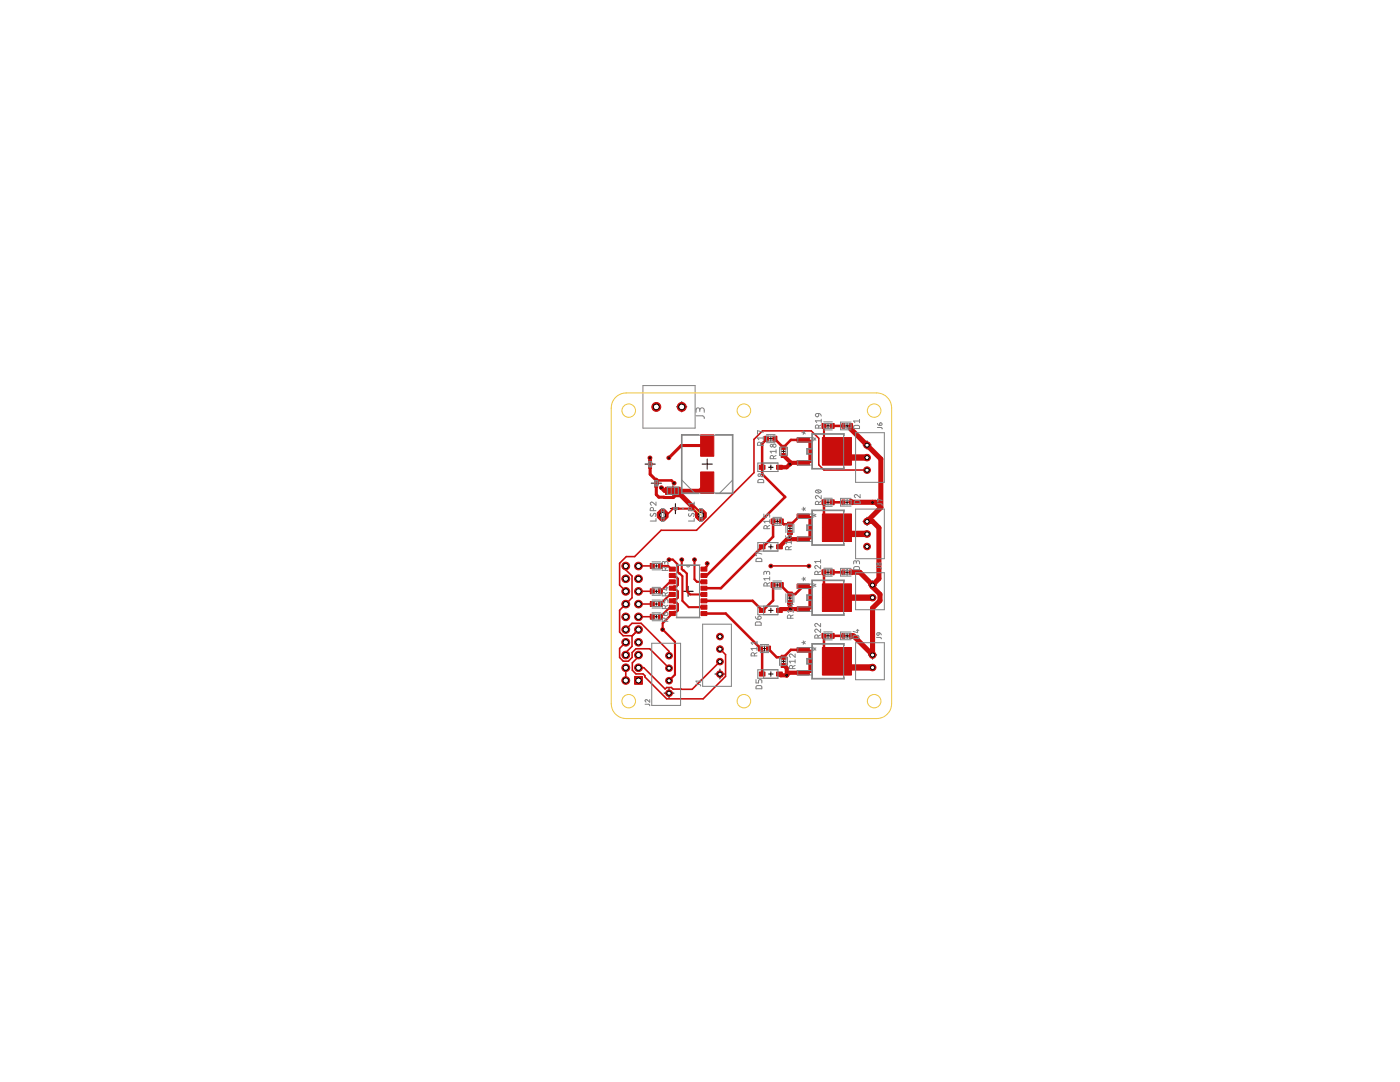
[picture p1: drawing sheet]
<svg xmlns="http://www.w3.org/2000/svg" width="279mm" height="216mm" viewBox="0 0 279 216" stroke-linecap="round" stroke-linejoin="round" font-family="sans-serif">
<g fill="none" stroke="#000" stroke-width=".2">
<path d="M128.7 92.6h2.1M129.8 91.6v2M130 96.4h2M131 95.4v2M133.3 97.9h2M134.3 96.9v2.1M135 81.2h2.1M136.1 80.2v2M140.1 92.6h2.1M141.1 91.6v2M153.3 87.5h1M153.4 93.2h.9"/>
<path d="M153.8 87v1.1M153.8 92.8v.9M155.9 90.1h.9M156.4 89.6v.9M164.2 90.1h2.1M164.7 85h1.1M165.2 84.5v1M165.2 89v2.1M165.2 99.7v1.1M168.6 85h.9M169.1 84.5v1M169.1 99.7v1"/>
<path d="M172.2 88.8h1.7M173 88v1.6M130.7 118h.6M130.7 112.9h.6M131 112.6v.6M131 117.7v.6M131.8 102.8h.9M132.2 102.3v.9M133.8 101.5h2M134.8 100.5v2M136.3 118h2M137.3 117v2"/>
<path d="M139.4 102.8h.9M139.9 102.3v.9M153.4 109.1h.9M153.8 108.7v.9M154.6 116.7h1M154.6 104h1M155.1 103.5v1M155.1 116.2v1M157.2 105.4h.9M157.2 119.3h.9M157.6 105v.9M157.6 118.9v.9"/>
<path d="M164.2 105.3h2.1M164.2 119.3h2.1M164.7 100.2h1.1M164.7 114.2h1.1M165.2 104.3v2M165.2 113.6v1.1M165.2 118.2v2.1M168.5 114.2h1.2M168.6 100.2h1M169.1 113.6v1.2M172.2 104h1.7M173 103.2v1.6"/>
<path d="M173.3 116.7h1.7M174.1 115.9v1.7M130.7 120.5h.6M130.7 123.1h.6M131 120.3v.5M131 122.8v.5M132.5 138.3h2M133.5 137.3v2M142.7 134.5h2M143.7 133.5v2M152.1 129.4h1M152.6 128.9v1"/>
<path d="M153.4 134.5h.9M153.4 121.8h.9M153.8 121.3v.9M153.8 134v.9M156 132h.8M156.4 131.6v.8M164.2 132h2.1M164.7 126.9h1.1M165.2 126.3v1.1M165.2 130.9v2.1M168.6 126.9h.9M169.1 126.4v1"/>
<path d="M173.3 130.7h1.7M174.1 129.9v1.6"/>
</g>
<g fill="#c90d0c" stroke="#c90d0c" stroke-width=".2">
<path d="M133.6 113.2h1.2v.8h-1.2z"/>
<path d="M133.6 114.4h1.2v.8h-1.2z"/>
<path d="M133.6 115.7h1.2v.8h-1.2z"/>
<path d="M133.6 117h1.2v.8h-1.2z"/>
<path d="M133.6 118.2h1.2v.8h-1.2z"/>
<path d="M133.6 119.5h1.2v.8h-1.2z"/>
<path d="M133.6 120.8h1.2v.8h-1.2z"/>
<path d="M133.6 122h1.2v.8h-1.2z"/>
<path d="M139.9 122h1.2v.8h-1.2z"/>
<path d="M139.9 120.8h1.2v.8h-1.2z"/>
<path d="M139.9 119.5h1.2v.8h-1.2z"/>
<path d="M139.9 118.2h1.2v.8h-1.2z"/>
<path d="M139.9 117h1.2v.8h-1.2z"/>
<path d="M139.9 115.7h1.2v.8h-1.2z"/>
<path d="M139.9 114.4h1.2v.8h-1.2z"/>
<path d="M139.9 113.2h1.2v.8h-1.2z"/>
<path d="M139.8 94.2h2.7v4.2h-2.7z"/>
<path d="M139.8 86.8h2.7v4.2h-2.7z"/>
<path d="M129.5 91.7h.5v.7h-.5z"/>
<path d="M129.5 92.8h.5v.7h-.5z"/>
<path d="M130.7 95.5h.6v.7h-.6z"/>
<path d="M130.7 96.6h.6v.7h-.6z"/>
<path d="M135 101.3h.5v.4h-.5z"/>
<path d="M134.1 101.3h.5v.4h-.5z"/>
<path d="M132.8 97.2h1.3v1.5h-1.3z"/>
<path d="M134.4 97.2h1.3v1.5h-1.3z"/>
<path d="M159.1 87.3h2.4v.9h-2.4z"/>
<path d="M159.1 91.9h2.4v.9h-2.4z"/>
<path d="M164.1 87.3h5.8v5.5h-5.8z"/>
<path d="M159.1 102.6h2.4v.9h-2.4z"/>
<path d="M159.1 107.1h2.4v.9h-2.4z"/>
<path d="M164.1 102.6h5.8v5.5h-5.8z"/>
<path d="M159.1 116.5h2.4v.9h-2.4z"/>
<path d="M159.1 121.1h2.4v.9h-2.4z"/>
<path d="M164.1 116.5h5.8v5.5h-5.8z"/>
<path d="M159.1 129.2h2.4v.9h-2.4z"/>
<path d="M159.1 133.8h2.4v.9h-2.4z"/>
<path d="M164.1 129.2h5.8v5.5h-5.8z"/>
<path d="M129.8 112.4h.8v1h-.8z"/>
<path d="M131.4 112.4h.8v1h-.8z"/>
<path d="M129.8 117.5h.8v1h-.8z"/>
<path d="M131.4 117.5h.8v1h-.8z"/>
<path d="M129.8 120h.8v1h-.8z"/>
<path d="M131.4 120h.8v1h-.8z"/>
<path d="M129.8 122.6h.8v.9h-.8z"/>
<path d="M131.4 122.6h.8v.9h-.8z"/>
<path d="M151.3 128.9h.8v1h-.8z"/>
<path d="M153 128.9h.8v1h-.8z"/>
<path d="M155.9 132.4h1v.8h-1z"/>
<path d="M155.9 130.7h1v.9h-1z"/>
<path d="M153.9 116.2h.8v1h-.8z"/>
<path d="M155.5 116.2h.8v1h-.8z"/>
<path d="M157.2 119.8h.9v.8h-.9z"/>
<path d="M157.2 118.1h.9v.8h-.9z"/>
<path d="M153.9 103.5h.8v1h-.8z"/>
<path d="M155.5 103.5h.8v1h-.8z"/>
<path d="M157.2 105.8h.9v.8h-.9z"/>
<path d="M157.2 104.2h.9v.8h-.9z"/>
<path d="M152.6 87h.8v1h-.8z"/>
<path d="M154.2 87h.8v1h-.8z"/>
<path d="M155.9 90.5h1v.8h-1z"/>
<path d="M155.9 88.9h1v.8h-1z"/>
<path d="M164 84.5h.8v1h-.8z"/>
<path d="M165.7 84.5h.8v1h-.8z"/>
<path d="M164 99.7h.8v1h-.8z"/>
<path d="M165.7 99.7h.8v1h-.8z"/>
<path d="M164 113.7h.8v1h-.8z"/>
<path d="M165.7 113.7h.8v1h-.8z"/>
<path d="M164 126.4h.8v1h-.8z"/>
<path d="M165.7 126.4h.8v1h-.8z"/>
<path d="M168 84.5h.6v.9h-.6z"/>
<path d="M169.5 84.5h.6v.9h-.6z"/>
<path d="M168 99.8h.6v.9h-.6z"/>
<path d="M169.5 99.8h.6v.9h-.6z"/>
<path d="M168 113.7h.6v1h-.6z"/>
<path d="M169.5 113.7h.6v1h-.6z"/>
<path d="M168 126.4h.6v.9h-.6z"/>
<path d="M169.5 126.4h.6v.9h-.6z"/>
<path d="M151.5 134.1h1.2v.8h-1.2z"/>
<path d="M155 134.1h1.1v.8h-1.1z"/>
<path d="M151.5 121.4h1.2v.8h-1.2z"/>
<path d="M155 121.4h1.1v.8h-1.1z"/>
<path d="M151.5 108.7h1.2v.8h-1.2z"/>
<path d="M155 108.7h1.1v.8h-1.1z"/>
<path d="M151.5 92.8h1.2v.8h-1.2z"/>
<path d="M155 92.8h1.1v.8h-1.1z"/>
</g>
<path d="M132 97.3l.6 .6h.9M135.1 97.9h4.4M156.4 90.9l1.4 1.5h2.5M157.9 92.4l-.9 .8h-1.4M158.9 107.6h-1.8l-1.5 1.5M155.6 134.5l.2 .2h1.2M156.4 132.8l.6 .5v1.4M157.6 120.2l.2 1.3M160.3 134.2h-2.8l-.5 .5M160.3 121.5h-4.5l-.2 .3" fill="none" stroke="#c90d0c" stroke-width=".83"/>
<path d="M129.8 93.2v1.4l1.2 1.3M131 97v1.7l.5 .5 2.9 .1 .3-.4h1.3l-.9-1M141.1 96.3l-1.6 1.6M141.1 88.9h-5.1l-2.5 2.4M157.6 106.2v1.2l.2 .2h2.5" fill="none" stroke="#c90d0c" stroke-width=".61"/>
<g fill="none" stroke="#c90d0c" stroke-width=".51">
<path d="M129.7 91.3l.1 .8M131 95.9h3l.5 .5M153 87.5l-.9 1v6.1l4.6 4.6M154.6 87.5l1.7 1.8 1.5-1.5h2.5M156.7 99.2l-15.7 15.6h-.5M164.4 87.5l2.6 2.6M166.1 85h2.2M154.3 104v3.1l-10.4 10.3h-3.4M154.3 116.7v3.1l-2 2h-.2l-1.9-1.9h-9.7M155.9 116.7v.2l1.6 1.6h1.2l1.6-1.5M160.3 103h-.8l-1.6 1.6h-1.5l-.5-.6M164.4 100.2v2.5l2.6 2.6"/>
<path d="M164.4 114.2v2.5l2.6 2.6M166.1 100.2h2.2M166.1 114.2h2.2M169.8 100.1v.1M140.5 122.4h4.3l6.9 6.9 .4 .5v4.7M153.4 129.4l1.6 1.7h1.4l1.4-1.4h2.5M164.4 126.9v2.5l2.6 2.6M166.1 126.9h2.2"/>
</g>
<g fill="none" stroke="#c90d0c" stroke-width=".32">
<path d="M169.8 85.6l3.2 3.2M173 93.8h-8.6l-1-1v-5.3l-1.5-1.5h-9.7l-1.7 1.7v6.6l-11.5 11.5h-7.1l-5.2 5.3h-1.7l-1.3 1.3v4.4l1.2 1.2M124.9 112.9v.8l1.2 1.2v4.4l-2.4 2.5v4.3l.7 .8h1.8M127.4 118h2.8M127.4 112.9h2.8M134.3 101.5l-1.2 1.3h-.9M153.8 112.9h7.6M124.9 128.1l-1.2 1.3v1.8l.7 .7h1l.8-.7v-1l.7-.7h2.8l3.8 3.8M124.9 133.2v2.6M124.9 125.6l1.2-1.2h1.9l5.5 5.6v.8M127.4 125.6l-1.3 1.3v2.1l-1.2 1.2v.5M127.4 123.1h2.8"/>
<path d="M127.4 120.5h2.8M143.7 132l-5.6 5.5h-3.8l-.3-.3h-.9l-.4 .3-4.2-4.3h-1.1M143.7 129.5l1.1 1.1v4.4l-4.5 4.4h-7.2l-4.4-4.3v-.3l-.4-.3h-1.4l-.7-.8v-1.4l1.2-1.3v-.3"/>
</g>
<g fill="none" stroke="#c90d0c" stroke-width=".42">
<path d="M164.4 85v2.5l2.4 2.3M131.8 112.9h1.5l.7 .7h.2M131.8 118h.1M133.5 111.7h.8l.9 .8 .1 1.7 .9 .8v4.9l1.3 1.3h3M134.2 114.8l.3 .4h.5l.3 .3v1.2l-.3 .3h-.5l-.3 .4 .3 .3h.5l.3 .3v1.3l-.3 .2h-.5l-.3 .4 .3 .3h.5l.3 .3v1.3l-.3 .3h-.5l-2.3 2.3v1.2l2.5 2.5v6.5l-1.2 1.2M134.2 116.1h-.5l-1.9 1.9M134.2 118.6h-.5l-1.9 1.9M135.2 101.5h3.4M136.1 111.7v1.9l1 .8v3.6l.6 .6h2.8M138.6 111.7v3.9l.5 .5h1.4M141.1 112.4v.5l-.6 .7M131.8 120.5h.1"/>
<path d="M131.8 123.1h.1M134.2 121.2h-.5l-1.9 1.9"/>
</g>
<path d="M136 98.9l3.9 3.9M169.8 85v.6l6 6v9.7M169.8 100.1l.2 .1h4.8l1 1.1M169.8 114.2h1.8l2.5 2.5M174.1 116.7v.4l1.5 1.5v1.2l-1.5 1.5v9.4l-3.8-3.8h-.5M175.8 101.3l-2.8 2.7h1.1l1.3 1.3v10.2l-1.3 1.2" fill="none" stroke="#c90d0c" stroke-width="1"/>
<path d="M167 90.1l1.3 1.2h4.7M166.1 118.4l.9 .9 7.1-.1M166.8 105.1l1.5 1.4h4.7M167 132l1.3 1.2h5.8" fill="none" stroke="#c90d0c" stroke-width="1.3"/>
<circle cx="143.7" cy="134.5" r=".67" fill="#c90d0c" stroke="#c90d0c" stroke-width=".2"/>
<circle cx="143.7" cy="134.5" r=".41" fill="#fff" stroke="#000" stroke-width=".2"/>
<circle cx="143.7" cy="132" r=".67" fill="#c90d0c" stroke="#c90d0c" stroke-width=".2"/>
<circle cx="143.7" cy="132" r=".41" fill="#fff" stroke="#000" stroke-width=".2"/>
<circle cx="143.7" cy="129.5" r=".67" fill="#c90d0c" stroke="#c90d0c" stroke-width=".2"/>
<circle cx="143.7" cy="129.5" r=".41" fill="#fff" stroke="#000" stroke-width=".2"/>
<circle cx="143.7" cy="127" r=".67" fill="#c90d0c" stroke="#c90d0c" stroke-width=".2"/>
<circle cx="143.7" cy="127" r=".41" fill="#fff" stroke="#000" stroke-width=".2"/>
<circle cx="133.5" cy="138.3" r=".67" fill="#c90d0c" stroke="#c90d0c" stroke-width=".2"/>
<circle cx="133.5" cy="138.3" r=".41" fill="#fff" stroke="#000" stroke-width=".2"/>
<circle cx="133.5" cy="135.8" r=".67" fill="#c90d0c" stroke="#c90d0c" stroke-width=".2"/>
<circle cx="133.5" cy="135.8" r=".41" fill="#fff" stroke="#000" stroke-width=".2"/>
<circle cx="133.5" cy="133.3" r=".67" fill="#c90d0c" stroke="#c90d0c" stroke-width=".2"/>
<circle cx="133.5" cy="133.3" r=".41" fill="#fff" stroke="#000" stroke-width=".2"/>
<circle cx="133.5" cy="130.8" r=".67" fill="#c90d0c" stroke="#c90d0c" stroke-width=".2"/>
<circle cx="133.5" cy="130.8" r=".41" fill="#fff" stroke="#000" stroke-width=".2"/>
<circle cx="136.1" cy="81.2" r=".89" fill="#c90d0c" stroke="#c90d0c" stroke-width=".2"/>
<circle cx="136.1" cy="81.2" r=".58" fill="#fff" stroke="#000" stroke-width=".2"/>
<circle cx="131" cy="81.2" r=".89" fill="#c90d0c" stroke="#c90d0c" stroke-width=".2"/>
<circle cx="131" cy="81.2" r=".58" fill="#fff" stroke="#000" stroke-width=".2"/>
<circle cx="173" cy="88.8" r=".67" fill="#c90d0c" stroke="#c90d0c" stroke-width=".2"/>
<circle cx="173" cy="88.8" r=".41" fill="#fff" stroke="#000" stroke-width=".2"/>
<circle cx="173" cy="91.3" r=".67" fill="#c90d0c" stroke="#c90d0c" stroke-width=".2"/>
<circle cx="173" cy="91.3" r=".41" fill="#fff" stroke="#000" stroke-width=".2"/>
<circle cx="173" cy="93.8" r=".67" fill="#c90d0c" stroke="#c90d0c" stroke-width=".2"/>
<circle cx="173" cy="93.8" r=".41" fill="#fff" stroke="#000" stroke-width=".2"/>
<circle cx="173" cy="104" r=".67" fill="#c90d0c" stroke="#c90d0c" stroke-width=".2"/>
<circle cx="173" cy="104.1" r=".41" fill="#fff" stroke="#000" stroke-width=".2"/>
<circle cx="173" cy="106.5" r=".67" fill="#c90d0c" stroke="#c90d0c" stroke-width=".2"/>
<circle cx="173" cy="106.6" r=".41" fill="#fff" stroke="#000" stroke-width=".2"/>
<circle cx="173" cy="109" r=".67" fill="#c90d0c" stroke="#c90d0c" stroke-width=".2"/>
<circle cx="173" cy="109.1" r=".41" fill="#fff" stroke="#000" stroke-width=".2"/>
<circle cx="174.1" cy="116.7" r=".67" fill="#c90d0c" stroke="#c90d0c" stroke-width=".2"/>
<circle cx="174.1" cy="116.8" r=".41" fill="#fff" stroke="#000" stroke-width=".2"/>
<circle cx="174.1" cy="119.2" r=".67" fill="#c90d0c" stroke="#c90d0c" stroke-width=".2"/>
<circle cx="174.1" cy="119.3" r=".41" fill="#fff" stroke="#000" stroke-width=".2"/>
<circle cx="174.1" cy="130.7" r=".67" fill="#c90d0c" stroke="#c90d0c" stroke-width=".2"/>
<circle cx="174.1" cy="130.7" r=".41" fill="#fff" stroke="#000" stroke-width=".2"/>
<circle cx="174.1" cy="133.2" r=".67" fill="#c90d0c" stroke="#c90d0c" stroke-width=".2"/>
<circle cx="174.1" cy="133.2" r=".41" fill="#fff" stroke="#000" stroke-width=".2"/>
<circle cx="139.9" cy="102.8" r="1.17" fill="#c90d0c" stroke="#c90d0c" stroke-width=".2"/>
<circle cx="139.9" cy="102.8" r=".54" fill="#fff" stroke="#000" stroke-width=".2"/>
<circle cx="132.2" cy="102.8" r="1.17" fill="#c90d0c" stroke="#c90d0c" stroke-width=".2"/>
<circle cx="132.3" cy="102.8" r=".54" fill="#fff" stroke="#000" stroke-width=".2"/>
<path d="M126.6 135h1.6v1.5h-1.6z" fill="#c90d0c" stroke="#c90d0c" stroke-width=".2"/>
<circle cx="127.4" cy="135.8" r=".52" fill="#fff" stroke="#000" stroke-width=".2"/>
<circle cx="124.9" cy="135.8" r=".77" fill="#c90d0c" stroke="#c90d0c" stroke-width=".2"/>
<circle cx="124.9" cy="135.8" r=".52" fill="#fff" stroke="#000" stroke-width=".2"/>
<circle cx="127.4" cy="133.2" r=".77" fill="#c90d0c" stroke="#c90d0c" stroke-width=".2"/>
<circle cx="127.4" cy="133.2" r=".52" fill="#fff" stroke="#000" stroke-width=".2"/>
<circle cx="124.9" cy="133.2" r=".77" fill="#c90d0c" stroke="#c90d0c" stroke-width=".2"/>
<circle cx="124.9" cy="133.2" r=".52" fill="#fff" stroke="#000" stroke-width=".2"/>
<circle cx="127.4" cy="130.7" r=".77" fill="#c90d0c" stroke="#c90d0c" stroke-width=".2"/>
<circle cx="127.4" cy="130.7" r=".52" fill="#fff" stroke="#000" stroke-width=".2"/>
<circle cx="124.9" cy="130.7" r=".77" fill="#c90d0c" stroke="#c90d0c" stroke-width=".2"/>
<circle cx="124.9" cy="130.7" r=".52" fill="#fff" stroke="#000" stroke-width=".2"/>
<circle cx="127.4" cy="128.2" r=".77" fill="#c90d0c" stroke="#c90d0c" stroke-width=".2"/>
<circle cx="127.4" cy="128.2" r=".52" fill="#fff" stroke="#000" stroke-width=".2"/>
<circle cx="124.9" cy="128.2" r=".77" fill="#c90d0c" stroke="#c90d0c" stroke-width=".2"/>
<circle cx="124.9" cy="128.2" r=".52" fill="#fff" stroke="#000" stroke-width=".2"/>
<circle cx="127.4" cy="125.6" r=".77" fill="#c90d0c" stroke="#c90d0c" stroke-width=".2"/>
<circle cx="127.4" cy="125.6" r=".52" fill="#fff" stroke="#000" stroke-width=".2"/>
<circle cx="124.9" cy="125.6" r=".77" fill="#c90d0c" stroke="#c90d0c" stroke-width=".2"/>
<circle cx="124.9" cy="125.6" r=".52" fill="#fff" stroke="#000" stroke-width=".2"/>
<circle cx="127.4" cy="123.1" r=".77" fill="#c90d0c" stroke="#c90d0c" stroke-width=".2"/>
<circle cx="127.4" cy="123.1" r=".52" fill="#fff" stroke="#000" stroke-width=".2"/>
<circle cx="124.9" cy="123.1" r=".77" fill="#c90d0c" stroke="#c90d0c" stroke-width=".2"/>
<circle cx="124.9" cy="123.1" r=".52" fill="#fff" stroke="#000" stroke-width=".2"/>
<circle cx="127.4" cy="120.5" r=".77" fill="#c90d0c" stroke="#c90d0c" stroke-width=".2"/>
<circle cx="127.4" cy="120.5" r=".52" fill="#fff" stroke="#000" stroke-width=".2"/>
<circle cx="124.9" cy="120.5" r=".77" fill="#c90d0c" stroke="#c90d0c" stroke-width=".2"/>
<circle cx="124.9" cy="120.5" r=".52" fill="#fff" stroke="#000" stroke-width=".2"/>
<circle cx="127.4" cy="118" r=".77" fill="#c90d0c" stroke="#c90d0c" stroke-width=".2"/>
<circle cx="127.4" cy="118" r=".52" fill="#fff" stroke="#000" stroke-width=".2"/>
<circle cx="124.9" cy="118" r=".77" fill="#c90d0c" stroke="#c90d0c" stroke-width=".2"/>
<circle cx="124.9" cy="118" r=".52" fill="#fff" stroke="#000" stroke-width=".2"/>
<circle cx="127.4" cy="115.5" r=".77" fill="#c90d0c" stroke="#c90d0c" stroke-width=".2"/>
<circle cx="127.4" cy="115.5" r=".52" fill="#fff" stroke="#000" stroke-width=".2"/>
<circle cx="124.9" cy="115.5" r=".77" fill="#c90d0c" stroke="#c90d0c" stroke-width=".2"/>
<circle cx="124.9" cy="115.5" r=".52" fill="#fff" stroke="#000" stroke-width=".2"/>
<circle cx="127.4" cy="112.9" r=".77" fill="#c90d0c" stroke="#c90d0c" stroke-width=".2"/>
<circle cx="127.4" cy="112.9" r=".52" fill="#fff" stroke="#000" stroke-width=".2"/>
<circle cx="124.9" cy="112.9" r=".77" fill="#c90d0c" stroke="#c90d0c" stroke-width=".2"/>
<circle cx="124.9" cy="112.9" r=".52" fill="#fff" stroke="#000" stroke-width=".2"/>
<circle cx="157" cy="134.8" r=".37" fill="#c90d0c" stroke="#c90d0c" stroke-width=".2"/>
<circle cx="157" cy="134.8" r=".16" fill="#fff" stroke="#000" stroke-width=".2"/>
<circle cx="157.7" cy="107.4" r=".37" fill="#c90d0c" stroke="#c90d0c" stroke-width=".2"/>
<circle cx="157.7" cy="107.4" r=".16" fill="#fff" stroke="#000" stroke-width=".2"/>
<circle cx="157.7" cy="92.6" r=".37" fill="#c90d0c" stroke="#c90d0c" stroke-width=".2"/>
<circle cx="157.7" cy="92.6" r=".16" fill="#fff" stroke="#000" stroke-width=".2"/>
<circle cx="157.8" cy="121.6" r=".37" fill="#c90d0c" stroke="#c90d0c" stroke-width=".2"/>
<circle cx="157.8" cy="121.5" r=".16" fill="#fff" stroke="#000" stroke-width=".2"/>
<circle cx="129.7" cy="91.4" r=".37" fill="#c90d0c" stroke="#c90d0c" stroke-width=".2"/>
<circle cx="129.7" cy="91.3" r=".16" fill="#fff" stroke="#000" stroke-width=".2"/>
<circle cx="132.3" cy="125.6" r=".37" fill="#c90d0c" stroke="#c90d0c" stroke-width=".2"/>
<circle cx="132.3" cy="125.6" r=".16" fill="#fff" stroke="#000" stroke-width=".2"/>
<circle cx="161.4" cy="112.9" r=".37" fill="#c90d0c" stroke="#c90d0c" stroke-width=".2"/>
<circle cx="161.4" cy="112.9" r=".16" fill="#fff" stroke="#000" stroke-width=".2"/>
<circle cx="153.8" cy="112.9" r=".37" fill="#c90d0c" stroke="#c90d0c" stroke-width=".2"/>
<circle cx="153.8" cy="112.9" r=".16" fill="#fff" stroke="#000" stroke-width=".2"/>
<circle cx="132" cy="97.3" r=".37" fill="#c90d0c" stroke="#c90d0c" stroke-width=".2"/>
<circle cx="132" cy="97.3" r=".16" fill="#fff" stroke="#000" stroke-width=".2"/>
<circle cx="174.1" cy="100.2" r=".37" fill="#c90d0c" stroke="#c90d0c" stroke-width=".2"/>
<circle cx="174.1" cy="100.2" r=".16" fill="#fff" stroke="#000" stroke-width=".2"/>
<circle cx="133.5" cy="91.4" r=".37" fill="#c90d0c" stroke="#c90d0c" stroke-width=".2"/>
<circle cx="133.5" cy="91.3" r=".16" fill="#fff" stroke="#000" stroke-width=".2"/>
<circle cx="134.5" cy="96.4" r=".37" fill="#c90d0c" stroke="#c90d0c" stroke-width=".2"/>
<circle cx="134.5" cy="96.4" r=".16" fill="#fff" stroke="#000" stroke-width=".2"/>
<circle cx="141.1" cy="112.4" r=".37" fill="#c90d0c" stroke="#c90d0c" stroke-width=".2"/>
<circle cx="141.1" cy="112.4" r=".16" fill="#fff" stroke="#000" stroke-width=".2"/>
<circle cx="138.6" cy="111.7" r=".37" fill="#c90d0c" stroke="#c90d0c" stroke-width=".2"/>
<circle cx="138.6" cy="111.7" r=".16" fill="#fff" stroke="#000" stroke-width=".2"/>
<circle cx="136.1" cy="111.7" r=".37" fill="#c90d0c" stroke="#c90d0c" stroke-width=".2"/>
<circle cx="136.1" cy="111.7" r=".16" fill="#fff" stroke="#000" stroke-width=".2"/>
<circle cx="133.5" cy="111.7" r=".37" fill="#c90d0c" stroke="#c90d0c" stroke-width=".2"/>
<circle cx="133.5" cy="111.7" r=".16" fill="#fff" stroke="#000" stroke-width=".2"/>
<g fill="#c90d0c" stroke="#c90d0c" stroke-width=".2">
<path d="M129.4 92.4h.7v.4h-.7z" fill-rule="evenodd"/>
<path d="M129.4 92.4h.7v.4h-.7z" fill-rule="evenodd"/>
<path d="M130.7 96.2h.6v.5h-.6z" fill-rule="evenodd"/>
<path d="M130.6 96.2h.7v.5h-.7z" fill-rule="evenodd"/>
<path d="M134.6 101.3h.4v.4h-.4z" fill-rule="evenodd"/>
<path d="M134.6 101.2h.4v.5h-.4z" fill-rule="evenodd"/>
<path d="M134.2 97.2h.2v1.4h-.2z" fill-rule="evenodd"/>
<path d="M134.2 97.2h.2v1.5h-.2z" fill-rule="evenodd"/>
<path d="M161.4 87.8h.6v4.5h-.6z" fill-rule="evenodd"/>
<path d="M161.4 103.1h.6v4.4h-.6z" fill-rule="evenodd"/>
<path d="M161.4 117h.6v4.5h-.6z" fill-rule="evenodd"/>
<path d="M161.4 129.7h.6v4.5h-.6z" fill-rule="evenodd"/>
</g>
<g fill="none" stroke="#808080" stroke-width=".2">
<path d="M128.3 76.9h10.4v8.5h-10.4zM129.5 92.4h.5M129.5 92.1h.5v1h-.5zM129.5 92.8h.5M130.7 96.2h.6M130.7 95.9h.6v1h-.6zM130.7 96.6h.6M133.2 97.2h2.2v1.5h-2.2zM133.9 97.2v1.5M134.6 97.2v1.5M136.1 95.8l2.5 2.6M136.1 86.8h10.1v11.6h-10.1z"/>
<path d="M138.9 83h1.4l.2 .2v.3M139.5 86.7h-3.5v11.8h3.5M139.7 81.8a.44 .44 0 0 1 .4-.4 .44 .44 0 0 1 .4 .4v.5M139.7 82.1v-.4a.37 .37 0 0 0-.4-.3 .37 .37 0 0 0-.4 .3v.6M142.8 86.7h3.5v11.8h-3.5M146.2 95.8l-2.5 2.6M151.2 92.4h4.1v1.7h-4.1zM151.4 95.8l.8-.1 .2 .2v.4h-1.1zM151.8 88.9l-.1-.6h-.4l-.1 .6h1.1M152.3 86.3l-1.1-.4v.7h.1M152.3 88.2l-.5 .3M152.3 87.4h-1.1l.2 .3"/>
<path d="M152.3 87.1v.6M152.4 92.4v1.7M153 86.7h1.7M153 88.3h1.7M153 87.1h1.7v.9h-1.7zM154.4 91.5l-.2-.5h-.4l-.1 .5h1.2M154.9 90.9l-.5 .2M154.9 90.1h-1.2l.3 .3M154.9 89.7v.7M155.6 89.2v1.7M155.9 89.2h.9v1.7h-.9zM157.2 89.2v1.7"/>
<path d="M160 86.3h.4M160.3 86l.1 .3M160.4 86.3l.3 .3M160.4 86.3l-.1 .4M160.7 86.1l-.3 .2M162.1 91.9h-2.9v.9h2.9M162.1 86.7h6.3v6.8h-6.3zM162.1 87.3h-2.9v.9h2.9M162.1 89.6h-1v.9h1M162.1 87.6h.4M162.4 87.2l.1 .4M162.5 87.6l.3 .2"/>
<path d="M162.5 87.6l-.1 .4M162.8 82.6l.6-.1v.4a.33 .33 0 0 1-.5 .2 .33 .33 0 0 1-.1-.5zM162.8 97.9a.63 .63 0 0 1 1.1 .3 .64 .64 0 0 1-1.1-.2zM162.8 87.4l-.3 .2M163 97.8l.6 .5M163.4 85.4l-.1-.5-.3-.1-.2 .2-.1 .4h1.2M163.4 82.5l.4 .2 .1 .3M163.9 98.9v.6l-.7-.5a.32 .32 0 0 0-.5 .1 .32 .32 0 0 0 .3 .4M163.9 84.8l-.5 .2M163.9 84h-1.2l.3 .3M163.9 83.7v.6M164.4 84.2h1.7"/>
<path d="M164.4 85.8h1.7M164.4 99.4h1.7M164.4 84.5h1.7v1h-1.7zM164.4 99.7h1.7v1h-1.7zM168.3 84.6h1.6v.8h-1.6zM168.3 99.8h1.6v.8h-1.6zM168.5 87v-.5h-6.5v3h-1v1.1h1v3h6.5v-.4M169.9 84.2h-2.2v1.6h2.2M169.9 99.4h-2.2v1.6h2.2M170.5 85l.8-.1 .2 .2v.4h-1.1zM170.6 99.9h.9l.1 .2 .1 .4h-1.2zM170.8 86.3h5.7v9.9h-5.7z"/>
<path d="M171.5 83.7v.6M171.5 84h-1.1l.2 .3M171.7 98.7v.6l-.7-.5a.32 .32 0 0 0-.5 .1 .32 .32 0 0 0 .3 .4M175.1 85.3h.8l.1 .3M175.1 84.5l.1 .3 .3 .1M175.6 84.4a.26 .26 0 0 1 .4 .1 .26 .26 0 0 1-.2 .4h-.3zM176 99.9l-.9-.3v.5h.1M129.9 102.5a.28 .28 0 0 0-.1 .4 .28 .28 0 0 0 .5 0l.2-.3a.28 .28 0 0 1 .4-.1 .28 .28 0 0 1 0 .4l-.1 .2M130.1 112.1h1.7M130.1 113.7h1.7M130.1 117.2h1.7M130.1 118.8h1.7"/>
<path d="M130.1 119.7h1.7M130.1 117.5h1.7v1h-1.7zM130.1 112.4h1.7v1h-1.7zM130.4 101.9l-.1-.6h-.4l-.1 .6h1.1M130.9 100.2v.6l-.6-.5a.32 .32 0 0 0-.5 .1 .32 .32 0 0 0 .2 .4M130.9 103.5v.5h-1.1M132 101.5h.5v2.5h-.5zM132 102.1h.5M132 103.4h.5M132.1 119.6v.7h.6v-.4a.33 .33 0 0 1 .3-.3 .33 .33 0 0 1 .3 .3v.4M132.7 112.4l.1-.3 .3-.1 .2 .2v.5M132.7 112.5l-.1-.3-.3-.2-.1 .2-.1 .5"/>
<path d="M132.8 113.8l-.1-.6h-.4l-.2 .6h1.2M132.8 118.9l-.1-.6h-.4l-.2 .6h1.2M132.8 117.3h.5M133.1 117.1v.7l-1-.3M133.3 113.2l-.5 .2M133.3 118.2l-.5 .3M134.5 101.3h.6v.4h-.6zM134.6 101.3v.4M134.9 112.7h4.8M135 101.3v.4M135.1 112.8h4.5v10.3h-4.5zM136.3 101.4v.2z"/>
<path d="M137 112.8l.3 .3h.2l.1-.3M137.5 102.5a.28 .28 0 0 0-.1 .4 .28 .28 0 0 0 .5 0l.2-.3a.28 .28 0 0 1 .4-.1 .28 .28 0 0 1 0 .4l-.1 .2M138 101.9v-.5l-.2-.1h-.3l-.1 .6h1.1M138.5 103.5v.5h-1.1M138.5 100.2v.6M138.5 100.5h-1.1l.2 .3M139.6 101.5h.5v2.5h-.5zM139.6 102.1h.5M139.6 103.4h.5M151 111.5l.8-.1 .2 .2v.5h-1.1zM151.2 108.3h4.1v1.7h-4.1zM152 110.6l-1.1-.4v.7h.1"/>
<path d="M152.4 108.3v1.7M152.4 102.6v.6h.6v-.4a.32 .32 0 0 1 .3-.2 .32 .32 0 0 1 .3 .2v.4M153 114.3l.2-.3 .3 .1 .1 .5M153 114.5v-.4l-.3-.1-.2 .1-.1 .5M153.1 116.9l-.1-.6h-.4l-.2 .6h1.2M153.1 105.5l-.1-.6h-.4l-.2 .6h1.2M153.6 104h-1.2l.3 .4M153.6 116.3l-.5 .2M153.6 115.5h-1.2l.3 .3M153.6 103.7v.7M153.6 115.1v.7M153.6 104.8l-.5 .3"/>
<path d="M154.2 116.2h1.8v1h-1.8zM154.2 115.9h1.8M154.2 117.5h1.8M154.2 103.2h1.8M154.2 104.8h1.8M154.2 103.5h1.8v1h-1.8zM156.8 106.9a.51 .51 0 0 0 .5 .5M156.8 104.6v1.7M156.8 118.5v1.7M157.2 104.6h.9v1.7h-.9zM157.2 118.5h.9v1.7h-.9zM157.4 106.8a.33 .33 0 0 1 .5 .1 .33 .33 0 0 1-.3 .5h-.3z"/>
<path d="M157.4 109.7l-.1-.6h-.4l-.1 .6h1.1M157.9 109l-.5 .3M157.9 108.2h-1.1l.2 .3M157.9 107.9v.6M158.4 104.6v1.7M158.4 118.5v1.7M160 101.6h.4M160 115.5h.4M160.3 101.2l.1 .4M160.3 115.2l.1 .3M160.4 101.6l.3 .2M160.4 101.6l-.1 .3"/>
<path d="M160.4 115.5l.3 .3M160.4 115.5l-.1 .4M160.7 101.3l-.3 .3M160.7 115.3l-.3 .2M162.1 118.8h-1v.9h1M162.1 115.9h6.3v6.8h-6.3zM162.1 101.9h6.3v6.8h-6.3zM162.1 102.6h-2.9v.9h2.9M162.1 107.1h-2.9v.9h2.9M162.1 116.5h-2.9v.9h2.9M162.1 104.9h-1v.8h1M162.1 102.8h.4"/>
<path d="M162.1 116.8h.4M162.4 102.5l.1 .3M162.4 116.4l.1 .4M162.5 102.8l.3 .3M162.5 102.8l-.1 .4M162.5 116.8l.3 .2M162.5 116.8l-.1 .4M162.8 102.6l-.3 .2M162.8 116.6l-.3 .2M163.3 114.6l-.2-.6h-.4l-.1 .6h1.2M163.4 100.7l-.1-.6-.3-.1-.2 .2-.1 .5h1.2M163.8 112.8v.7l-.7-.6a.32 .32 0 0 0-.5 .1 .32 .32 0 0 0 .3 .5"/>
<path d="M163.8 114l-.5 .2M163.8 111.7v.7M163.8 112h-1.2l.3 .4M163.9 100l-.5 .3M164.4 113.7h1.7v1h-1.7zM164.4 101h1.7M164.4 113.4h1.7M164.4 115h1.7M168.3 113.8h1.6v.8h-1.6zM168.5 102.2v-.4h-6.5v2.9h-1v1.2h1v2.9h6.5v-.4M168.5 116.2v-.5h-6.5v3h-1v1.1h1v3h6.5v-.5M169.9 113.4h-2.2v1.6h2.2"/>
<path d="M170.5 113.2l.8-.1 .2 .2v.4h-1.1zM170.8 101.6h5.7v9.9h-5.7zM170.8 114.3h5.7v7.4h-5.7zM170.9 112.2l.1-.2h.4l.1 .5M170.9 112.4v-.4l-.3-.1-.2 .1v.5M174.9 113.2h.9l.1 .3M175.1 100.5h.7l.2 .1v.2M129.7 139.6v.5l-.5-.4a.25 .25 0 0 0-.4 0 .25 .25 0 0 0 .1 .4M130.1 128.4h5.7v12.4h-5.7zM130.1 121.3h1.7M130.1 122.3h1.7M130.1 123.9h1.7"/>
<path d="M130.1 120.1h1.7v.9h-1.7zM130.1 122.6h1.7v.9h-1.7zM132.1 122.3a.51 .51 0 0 0 .6 .5M132.7 122.3a.33 .33 0 0 1 .6 .1 .33 .33 0 0 1-.3 .4h-.3zM132.8 121.4l-.1-.6h-.4l-.2 .6h1.2M132.8 124l-.1-.6h-.4l-.2 .6h1.2M133.3 120.8l-.5 .2M133.3 123.3l-.5 .3M134.9 123.3h4.8M138.9 136.6h.8l.1 .3M139.8 135.7v.5M139.8 135.9h-.9l.2 .3"/>
<path d="M140.2 124.5h5.8v12.4h-5.8zM150.6 130.9l-.2-.6h-.4l-.1 .6h1.2M150.7 123a.51 .51 0 0 0 .6 .6M150.8 124.2l.9-.1 .2 .2v.5h-1.2zM150.9 135.6v.7h.5v-.4a.34 .34 0 0 1 .3-.3 .34 .34 0 0 1 .3 .3v.4M151 136.9l.8-.1 .2 .2v.4h-1.1zM151.1 130.2l-.5 .3M151.1 129.4h-1.2l.3 .4M151.1 128v.6M151.1 129.1v.7M151.1 128.3h-1.2l.3 .3M151.2 133.6h4.1v1.7h-4.1z"/>
<path d="M151.2 120.9h4.1v1.8h-4.1zM151.3 123a.33 .33 0 0 1 .6 .1 .33 .33 0 0 1-.3 .5h-.3zM151.7 128.6h1.7M151.7 130.2h1.7M151.7 128.9h1.7v1h-1.7zM152.4 120.9v1.8M152.4 133.6v1.7M155.6 131.1v1.7M155.9 131.1h.9v1.7h-.9zM157.2 131.1v1.7M157.8 123.4l-.1-.6h-.4l-.2 .6h1.2M157.8 120.6h.5"/>
<path d="M158.1 120.4v.7l-1-.3M158.2 133.4l-.1-.6h-.5l-.1 .6h1.2M158.3 122.7l-.5 .3M158.3 121.9h-1.2l.3 .3M158.3 121.6v.6M158.7 130.5v.6l-.6-.5a.33 .33 0 0 0-.6 .1 .33 .33 0 0 0 .3 .4M158.7 132.8l-.5 .2M158.7 132h-1.2l.3 .3M158.7 131.6v.7M160 128.2h.4M160.3 127.9l.1 .3M160.4 128.2l.3 .3"/>
<path d="M160.4 128.2l-.1 .4M160.7 128l-.3 .2M162.1 128.5h6.3v6.9h-6.3zM162.1 121.1h-2.9v.9h2.9M162.1 129.2h-2.9v.9h2.9M162.1 133.8h-2.9v.9h2.9M162.1 131.5h-1v.9h1M162.1 129.5h.4M162.4 129.1l.1 .4M162.5 129.5l.3 .2M162.5 129.5l-.1 .4M162.8 129.3l-.3 .2"/>
<path d="M163.3 127.3l-.2-.6h-.2l-.3 .2v.4h1.2M163.8 125.5v.7l-.7-.6a.32 .32 0 0 0-.5 .1 .32 .32 0 0 0 .3 .5M163.8 124.4v.7l-.7-.6a.32 .32 0 0 0-.5 .1 .32 .32 0 0 0 .3 .5M163.8 126.7l-.5 .2M164.4 126.1h1.7M164.4 127.7h1.7M164.4 126.4h1.7v1h-1.7zM168.3 126.5h1.6v.8h-1.6zM168.5 128.9v-.5h-6.5v3h-1v1.1h1v3h6.5v-.5M169.9 126.1h-2.2v1.6h2.2M170.3 126.9l.9-.1 .2 .2v.4h-1.2zM170.8 128.2h5.7v7.4h-5.7z"/>
<path d="M170.9 125.8h.5M171.2 125.6v.6l-1-.2M174.9 127.2h.9l.1 .3M175 126.4l.5-.1v.3a.25 .25 0 0 1-.4 .1 .25 .25 0 0 1-.1-.3zM175.5 126.3l.2 .1 .2 .3M128.7 140.5h.9l.1 .3"/>
<circle cx="151.5" cy="94.8" r=".26"/>
<circle cx="152.1" cy="94.8" r=".32"/>
<circle cx="154" cy="88.9" r=".26"/>
<circle cx="154.6" cy="88.9" r=".33"/>
<circle cx="135.1" cy="101.5" r=".08"/>
<circle cx="175.2" cy="112.5" r=".2"/>
<circle cx="175.6" cy="112.5" r=".26"/>
</g>
<g fill="none" stroke="#eec643" stroke-width=".2">
<path d="M122.9 79.3l1.2-.8 .9-.1h49.9a3 3 0 0 1 3 3v59a3 3 0 0 1-3 3h-49.9a2.96 2.96 0 0 1-3-3v-59.5a2.89 2.89 0 0 1 .9-1.6z"/>
<circle cx="125.5" cy="81.9" r="1.34"/>
<circle cx="148.5" cy="81.9" r="1.34"/>
<circle cx="174.5" cy="81.9" r="1.34"/>
<circle cx="125.5" cy="139.9" r="1.34"/>
<circle cx="148.5" cy="139.9" r="1.34"/>
<circle cx="174.5" cy="139.9" r="1.34"/>
</g>
<path d="M138.6 101.5l1.3 1.3" fill="none" stroke="#c8c832" stroke-width=".2"/>
</svg>
